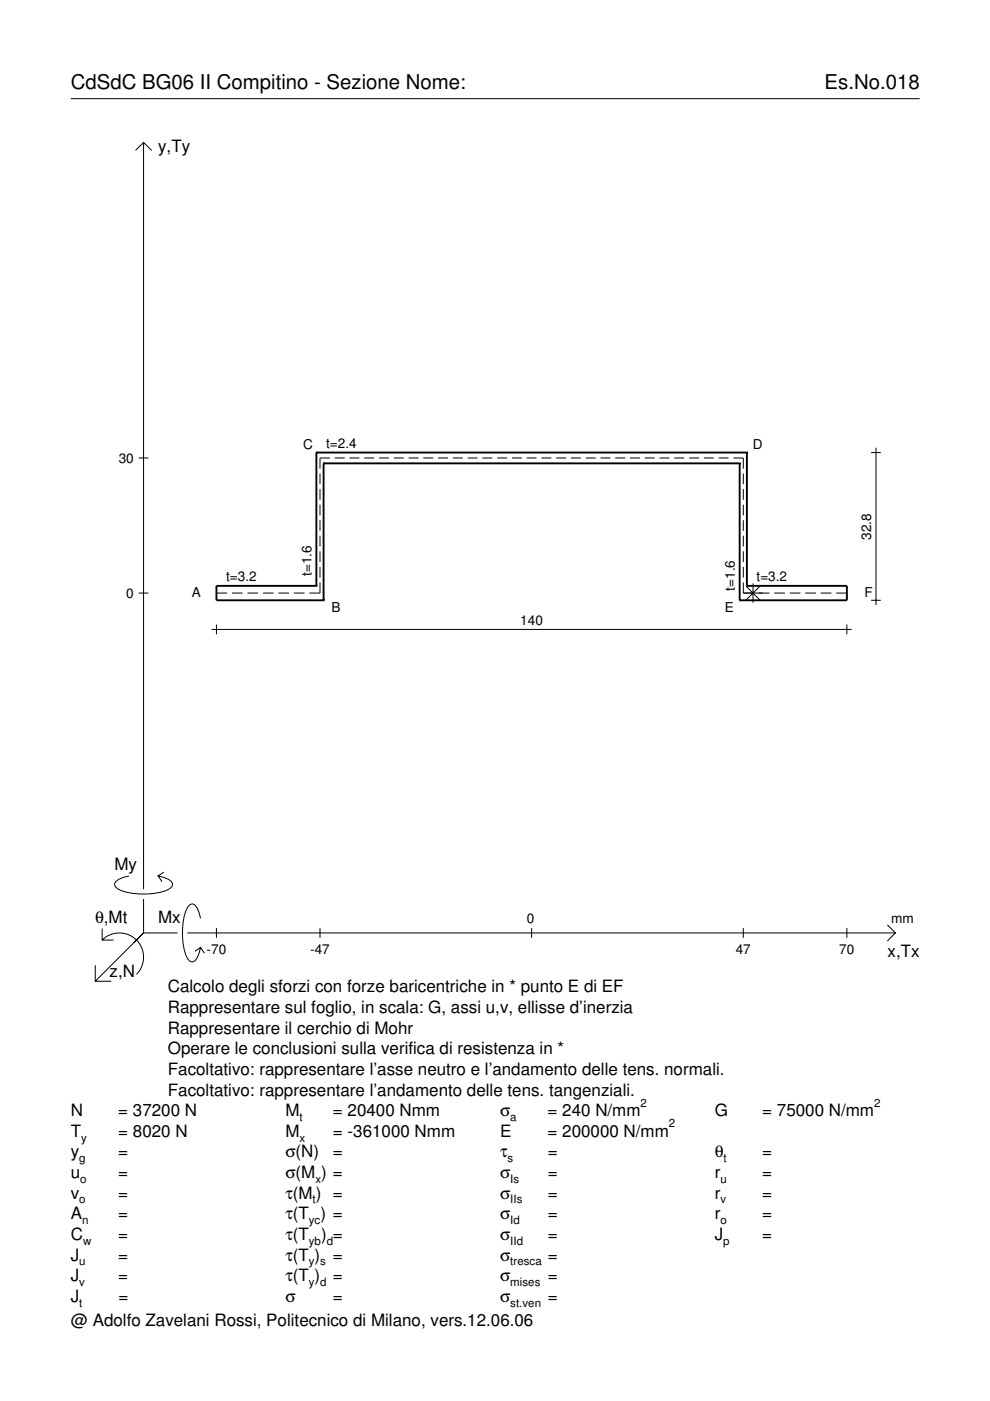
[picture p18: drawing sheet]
<svg xmlns="http://www.w3.org/2000/svg" width="210mm" height="297mm" viewBox="0 0 210 297" stroke-linecap="round" stroke-linejoin="round" font-family="sans-serif">
<defs><g id="words">
<g font-size="4.3">
<text x="15" y="18.9">CdSdC BG06 II Compitino - Sezione Nome:</text>
<text x="174.8" y="18.9">Es.No.018</text>
</g>
<g font-size="3.6">
<text x="33.5" y="32.3">y,Ty</text>
<text x="24.3" y="184.4">My</text>
<text x="20.1" y="195.7">θ,Mt</text>
<text x="33.5" y="195.7">Mx</text>
<text x="188.2" y="203">x,Tx</text>
<text x="23.2" y="207.1">z,N</text>
<text x="35.6" y="210.4">Calcolo degli sforzi con forze baricentriche in * punto E di EF</text>
<text x="35.6" y="214.8">Rappresentare sul foglio, in scala: G, assi u,v, ellisse d’inerzia</text>
<text x="35.6" y="219.2">Rappresentare il cerchio di Mohr</text>
<text x="35.6" y="223.5">Operare le conclusioni sulla verifica di resistenza in *</text>
<text x="35.6" y="227.9">Facoltativo: rappresentare l’asse neutro e l’andamento delle tens. normali.</text>
<text x="35.6" y="232.3">Facoltativo: rappresentare l’andamento delle tens. tangenziali.</text>
<text x="15" y="236.7">N</text>
<text x="25.1" y="236.7">= 37200 N</text>
<text x="60.5" y="236.7">M</text>
<text x="70.6" y="236.7">= 20400 Nmm</text>
<text x="106" y="236.7">σ</text>
<text x="116.1" y="236.7">= 240 N/mm</text>
<text x="151.5" y="236.7">G</text>
<text x="161.6" y="236.7">= 75000 N/mm</text>
<text x="15" y="241">T</text>
<text x="15" y="245.4">y</text>
<text x="25.1" y="241">= 8020 N</text>
<text x="25.1" y="245.4">=</text>
<text x="60.5" y="241">M</text>
<text x="60.5" y="245.4">σ(N)</text>
<text x="70.6" y="241">= -361000 Nmm</text>
<text x="70.6" y="245.4">=</text>
<text x="106" y="241">E</text>
<text x="106" y="245.4">τ</text>
<text x="116.1" y="241">= 200000 N/mm</text>
<text x="116.1" y="245.4">=</text>
<text x="151.5" y="245.4">θ</text>
<text x="161.6" y="245.4">=</text>
<text x="15" y="249.8">u</text>
<text x="25.1" y="249.8">=</text>
<text x="60.5" y="249.8">σ(M ) =</text>
<text x="106" y="249.8">σ</text>
<text x="116.1" y="249.8">=</text>
<text x="151.5" y="249.8">r</text>
<text x="161.6" y="249.8">=</text>
<text x="15" y="254.2">v</text>
<text x="25.1" y="254.2">=</text>
<text x="60.5" y="254.2">τ(M ) =</text>
<text x="106" y="254.2">σ</text>
<text x="116.1" y="254.2">=</text>
<text x="151.5" y="254.2">r</text>
<text x="161.6" y="254.2">=</text>
<text x="15" y="258.5">A</text>
<text x="15" y="262.9">C</text>
<text x="25.1" y="258.5">=</text>
<text x="25.1" y="262.9">=</text>
<text x="60.5" y="258.5">τ(T ) =</text>
<text x="60.5" y="262.9">τ(T</text>
<text x="68.1" y="262.9">) =</text>
<text x="106" y="258.5">σ</text>
<text x="106" y="262.9">σ</text>
<text x="116.1" y="258.5">=</text>
<text x="116.1" y="262.9">=</text>
<text x="151.5" y="258.5">r</text>
<text x="151.5" y="262.9">J</text>
<text x="161.6" y="258.5">=</text>
<text x="161.6" y="262.9">=</text>
<text x="15" y="267.3">J</text>
<text x="25.1" y="267.3">=</text>
<text x="60.5" y="267.3">τ(T )</text>
<text x="70.6" y="267.3">=</text>
<text x="106" y="267.3">σ</text>
<text x="116.1" y="267.3">=</text>
<text x="15" y="271.7">J</text>
<text x="25.1" y="271.7">=</text>
<text x="60.5" y="271.7">τ(T )</text>
<text x="70.6" y="271.7">=</text>
<text x="106" y="271.7">σ</text>
<text x="116.1" y="271.7">=</text>
<text x="15" y="276">J</text>
<text x="15" y="281.2">@ Adolfo Zavelani Rossi, Politecnico di Milano, vers.12.06.06</text>
<text x="25.1" y="276">=</text>
<text x="60.5" y="276">σ</text>
<text x="70.6" y="276">=</text>
<text x="106" y="276">σ</text>
<text x="116.1" y="276">=</text>
</g>
<g font-size="2.9">
<text x="64.3" y="95.2">C</text>
<text x="69.1" y="94.9">t=2.4</text>
<text x="159.6" y="95.2">D</text>
<text x="25.2" y="98.1">30</text>
<text x="184.7" y="114.4" transform="rotate(-90 184.7 114.4)">32.8</text>
<text x="47.9" y="123.2">t=3.2</text>
<text x="66" y="122.2" transform="rotate(-90 66 122.2)">t=1.6</text>
<text x="155.8" y="125.2" transform="rotate(-90 155.8 125.2)">t=1.6</text>
<text x="160.4" y="123.2">t=3.2</text>
<text x="26.8" y="126.7">0</text>
<text x="40.6" y="126.6">A</text>
<text x="70.3" y="129.8">B</text>
<text x="153.7" y="129.8">E</text>
<text x="183.3" y="126.6">F</text>
<text x="110.3" y="132.4">140</text>
<text x="111.7" y="195.7">0</text>
<text x="189" y="195.7">mm</text>
<text x="43.8" y="202.2">-70</text>
<text x="65.8" y="202.2">-47</text>
<text x="156" y="202.2">47</text>
<text x="178" y="202.2">70</text>
</g>
<g font-size="2.4">
<text x="63.5" y="237.7">t</text>
<text x="108.2" y="237.7">a</text>
<text x="135.8" y="234.7">2</text>
<text x="141.8" y="239">2</text>
<text x="185.3" y="234.7">2</text>
<text x="17.2" y="242">y</text>
<text x="63.5" y="242">x</text>
<text x="16.8" y="246.4">g</text>
<text x="17" y="250.8">o</text>
<text x="66.9" y="250.8">x</text>
<text x="107.6" y="246.4">s</text>
<text x="108.2" y="250.8">Is</text>
<text x="152.7" y="250.8">u</text>
<text x="153.4" y="246.4">t</text>
<text x="16.8" y="255.2">o</text>
<text x="66.3" y="255.2">t</text>
<text x="108.2" y="255.2">IIs</text>
<text x="152.7" y="255.2">v</text>
<text x="17.4" y="259.5">n</text>
<text x="17.6" y="263.9">w</text>
<text x="65.5" y="259.5">yc</text>
<text x="65.5" y="263.9">yb d</text>
<text x="108.2" y="259.5">Id</text>
<text x="108.2" y="263.9">IId</text>
<text x="152.7" y="259.5">o</text>
<text x="153.3" y="263.9">p</text>
<text x="16.8" y="268.3">u</text>
<text x="65.5" y="268.3">y s</text>
<text x="108.2" y="268.3">tresca</text>
<text x="16.8" y="272.7">v</text>
<text x="65.5" y="272.7">y d</text>
<text x="108.2" y="272.7">mises</text>
<text x="16.8" y="277">t</text>
<text x="108.2" y="277">st.ven</text>
</g>
</g></defs>
<g fill="none" stroke="#000" stroke-width=".21">
<path d="M15 20.9h180M28.7 31.9l1.7-1.7 1.8 1.7M30.4 30.2v158.3M29.4 97.1h2.1M69.9 97.1h-2.1v2.3M71 97.1h2.1M74.1 97.1h2.1M77.2 97.1h2.1M80.4 97.1h2.1M83.5 97.1h2.1M86.6 97.1h2.1M89.8 97.1h2.1"/>
<path d="M92.9 97.1h2.1M96 97.1h2.1M99.1 97.1h2.1M102.3 97.1h2.1M105.4 97.1h2.1M108.5 97.1h2.1M111.7 97.1h2.1M114.8 97.1h2.1M117.9 97.1h2.1M121.1 97.1h2.1M124.2 97.1h2.1M127.3 97.1h2.1"/>
<path d="M130.4 97.1h2.1M133.6 97.1h2.1M136.7 97.1h2.1M139.8 97.1h2.1M143 97.1h2.1M146.1 97.1h2.1M149.2 97.1h2.1M152.4 97.1h2.1M155.5 97.1h2.1v2.3M184.7 96h2.1M185.7 94.9v33.4M67.8 100.4v2.3"/>
<path d="M67.8 103.7v2.3M67.8 107v2.3M67.8 110.3v2.3M67.8 113.6v2.3M67.8 116.9v2.3M157.6 100.4v2.3M157.6 103.7v2.3M157.6 107v2.3M157.6 110.3v2.3M157.6 113.6v2.3M157.6 116.9v2.3M29.4 125.7h2.1"/>
<path d="M44.9 133.5h135.7M45.9 125.7h2.2M45.9 132.4v2.1M49.2 125.7h2.2M52.5 125.7h2.2M55.7 125.7h2.3M59 125.7h2.3M62.3 125.7h2.3M67.8 123.5v2.2h-2.2M67.8 120.2v2.3M157.6 123.5v2.2h5.5M157.6 120.2v2.3"/>
<path d="M158.2 124.3l2.9 2.9M159.7 123.7v4.1M161.1 124.3l-2.9 2.9M164.2 125.7h2.2M167.4 125.7h2.3M170.7 125.7h2.3M174 125.7h2.3M177.3 125.7h2.3M179.6 132.4v2.1M184.7 127.3h2.1M21.7 199.3a5.1 5.1 0 0 1 7.2 0 5.1 5.1 0 0 1 0 7.3M21.7 196.9v2.4h2.4"/>
<path d="M27.3 185.7a3.6 3.6 0 0 0-3 1.7l.1 .5a5.6 5.6 0 0 0 3.8 1.5 13.4 13.4 0 0 0 7.8-1l.5-.5 .1-.5a3.6 3.6 0 0 0-3.1-1.7l.8 1.2M30.4 190.6v7.2M30.4 197.8l-10.2 10.2M30.4 197.8h7.2M34.7 184.9l-1.2 .8M39.7 197.8h150.1M42.5 194.7a3.6 3.6 0 0 0-1.7-3.1l-.5 .2a5.7 5.7 0 0 0-1.5 3.7 13.3 13.3 0 0 0 1 7.9l.5 .5 .5 .1a3.6 3.6 0 0 0 1.7-3.1l-1.2 .8M45.9 196.8v2M67.8 196.8v2M112.7 196.8v2M157.6 196.8v2M179.6 196.8v2"/>
<path d="M188.1 196.1l1.7 1.7-1.7 1.7M20.2 204.7v3.3h3.4M42.5 200.9l.8 1.2"/>
</g>
<g fill="none" stroke="#000" stroke-width=".4">
<path d="M67.1 96h.1M67.1 96v28.2M67.1 96h91.3M68.6 98.2h.1M68.6 98.2v29.1M68.6 98.2h88.2M156.8 98.2h.1M156.8 98.2v29.1M158.4 96h.1M158.4 96v28.2M67.1 124.2h.1M67.1 124.2h-21.2v3.1h22.7"/>
<path d="M68.6 127.3h.1M156.8 127.3h.1M158.4 124.2h.1M158.4 124.2h21.2v3.1h-22.8"/>
</g>
<use href="#words"/>
</svg>
